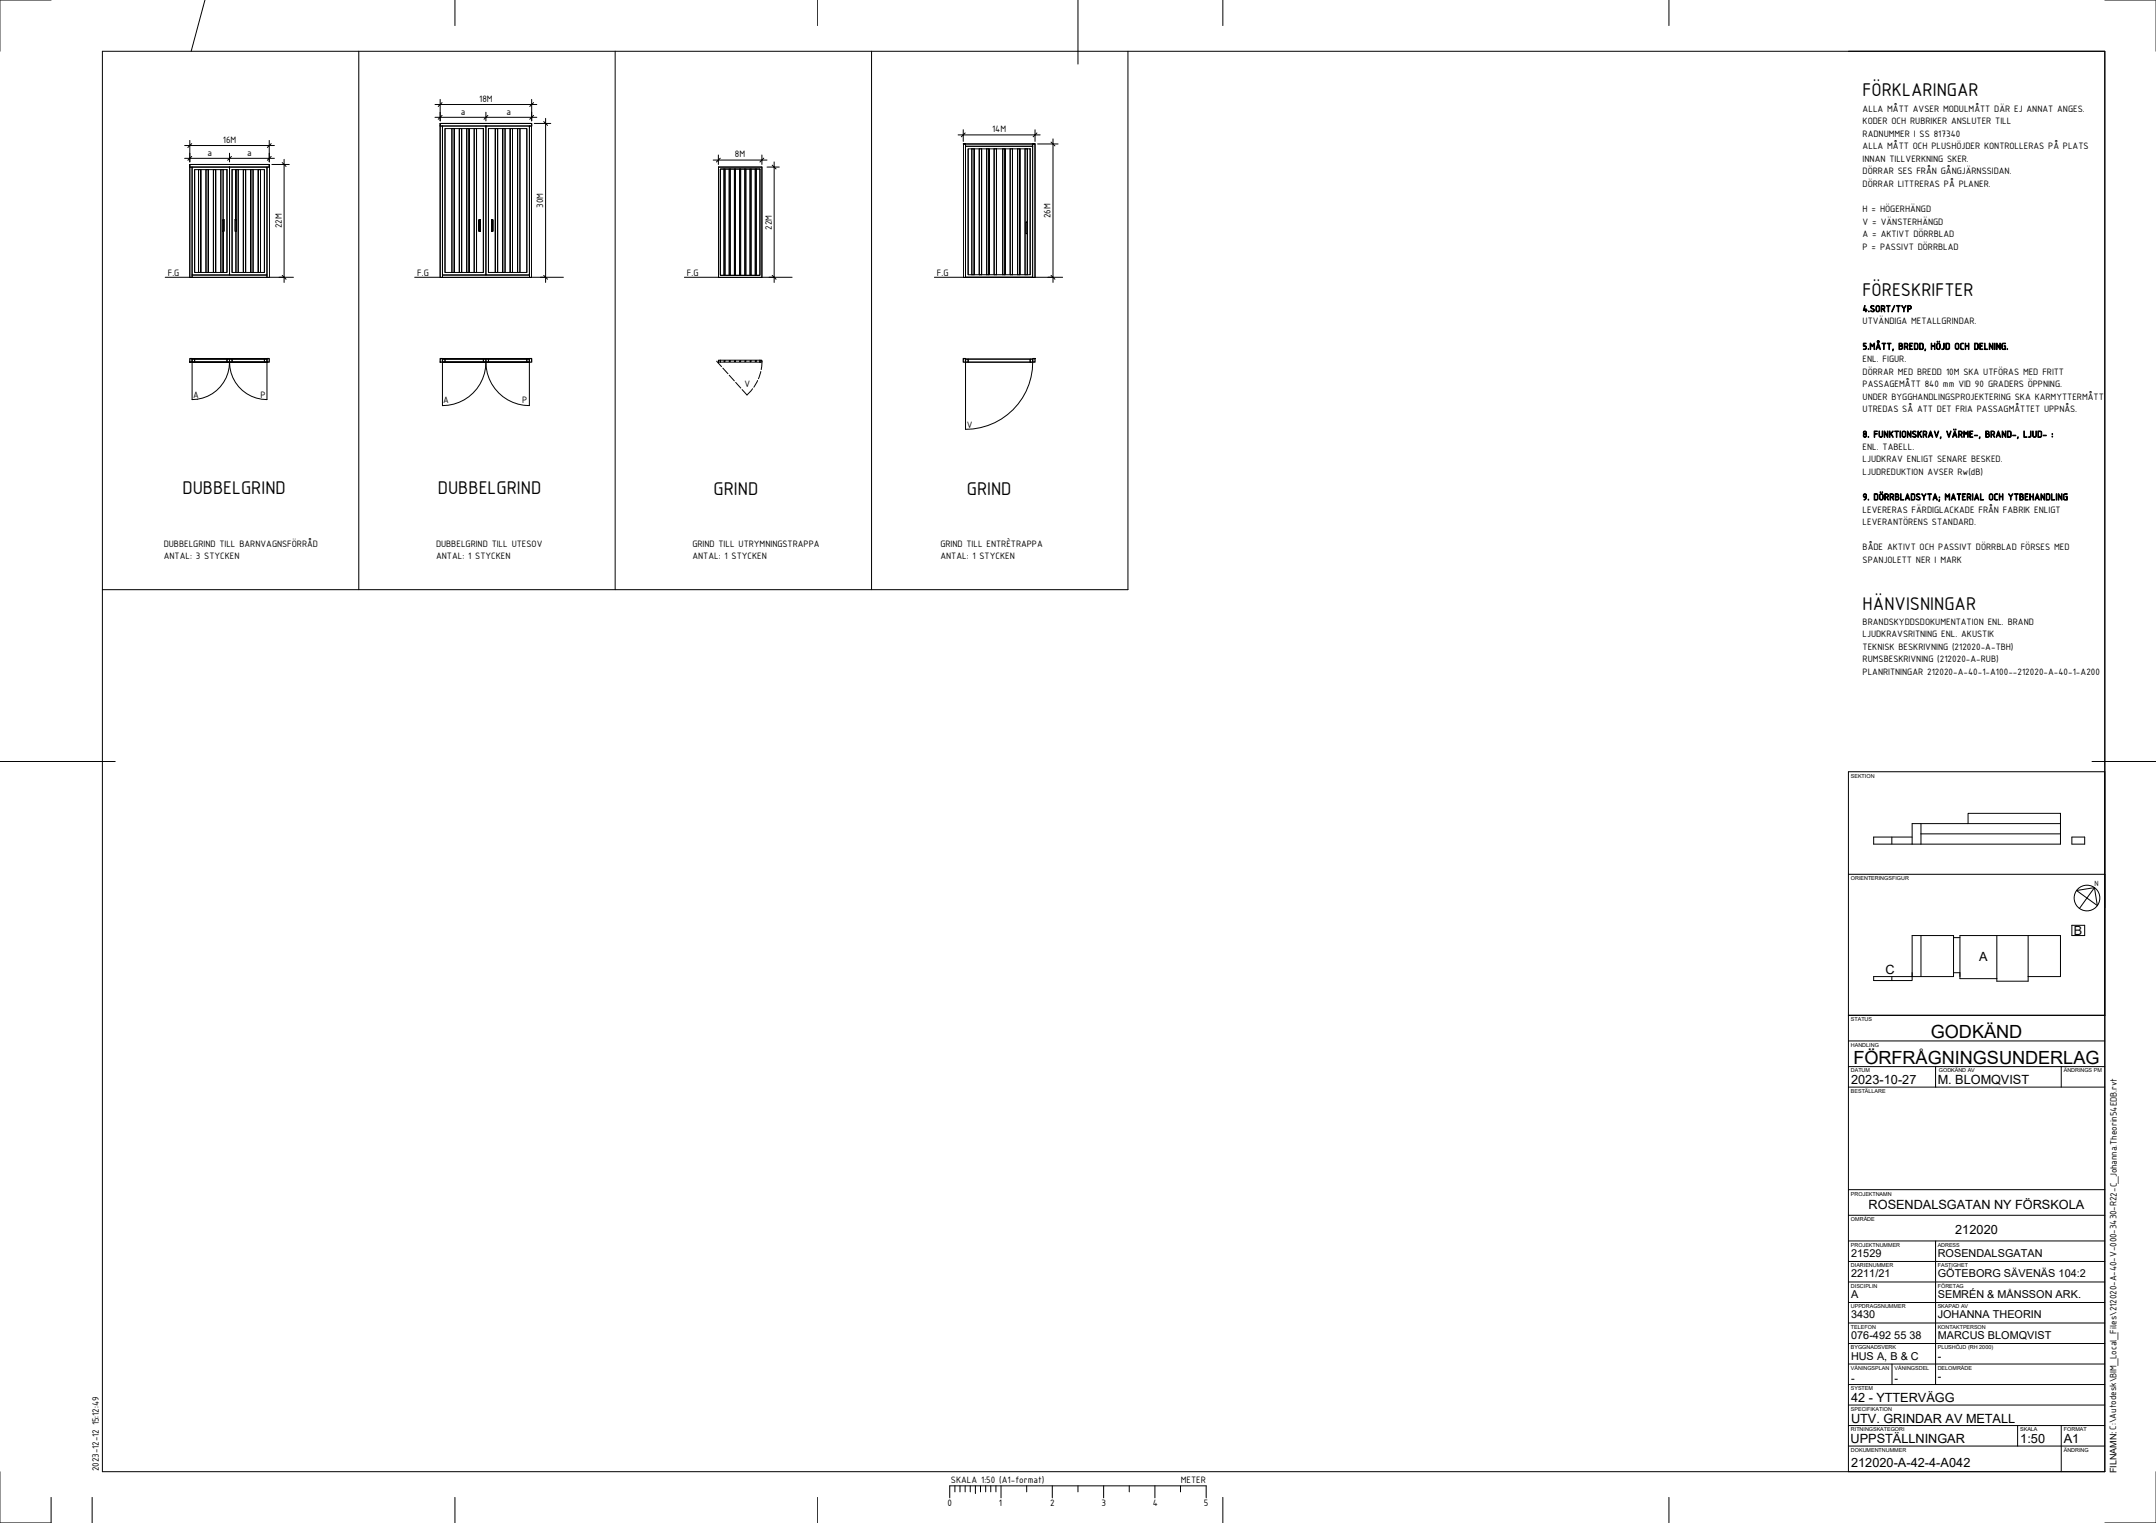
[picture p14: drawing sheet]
<svg xmlns="http://www.w3.org/2000/svg" width="841mm" height="594mm" viewBox="0 0 841 594" stroke-linecap="round" stroke-linejoin="round" font-family="sans-serif">
<defs><g id="words">
<g font-size="7.7">
<text x="726.6" y="37.3">FÖRKLARINGAR</text>
<text x="726.6" y="115.7">FÖRESKRIFTER</text>
<text x="71.2" y="192.8">DUBBELGRIND</text>
<text x="170.8" y="192.8">DUBBELGRIND</text>
<text x="278.4" y="193.1">GRIND</text>
<text x="377.2" y="193.1">GRIND</text>
<text x="726.6" y="237.9">HÄNVISNINGAR</text>
</g>
<g font-size="7.1">
<text x="753.2" y="405">GODKÄND</text>
<text x="723" y="415">FÖRFRÅGNINGSUNDERLAG</text>
</g>
<g font-size="5">
<text x="809" y="364.8">B</text>
<text x="772.1" y="374.8">A</text>
<text x="735.5" y="380.1">C</text>
<text x="722.1" y="423">2023-10-27</text>
<text x="755.9" y="423">M. BLOMQVIST</text>
<text x="728.9" y="471.5">ROSENDALSGATAN NY FÖRSKOLA</text>
<text x="762.7" y="481.5">212020</text>
<text x="722.1" y="547">42 - YTTERVÄGG</text>
<text x="722.1" y="555">UTV. GRINDAR AV METALL</text>
<text x="721.9" y="563">UPPSTÄLLNINGAR</text>
<text x="788.1" y="563">1:50</text>
<text x="805.1" y="563">A1</text>
<text x="722.1" y="572.1">212020-A-42-4-A042</text>
</g>
<g font-size="4.2">
<text x="722.1" y="490.3">21529</text>
<text x="755.9" y="490.3">ROSENDALSGATAN</text>
<text x="722.1" y="498.3">2211/21</text>
<text x="755.9" y="498.3">GÖTEBORG SÄVENÄS 104:2</text>
<text x="722.1" y="506.3">A</text>
<text x="755.9" y="506.3">SEMRÉN &amp; MÅNSSON ARK.</text>
<text x="722.1" y="514.3">3430</text>
<text x="755.9" y="514.3">JOHANNA THEORIN</text>
<text x="722.1" y="522.3">076-492 55 38</text>
<text x="755.9" y="522.3">MARCUS BLOMQVIST</text>
<text x="722.1" y="530.3">HUS A, B &amp; C</text>
<text x="755.9" y="530.3">-</text>
<text x="722.1" y="539.1">-</text>
<text x="739.1" y="539.1">-</text>
<text x="755.9" y="538.3">-</text>
</g>
<g font-size="3.9">
<text x="186.9" y="39.8">18M</text>
<text x="179.7" y="44.7">a</text>
<text x="197.6" y="44.7">a</text>
<text x="726.6" y="43.6">ALLA MÅTT AVSER MODULMÅTT DÄR EJ ANNAT ANGES.</text>
<text x="387" y="51.6">14M</text>
<text x="726.6" y="48.5">KODER OCH RUBRIKER ANSLUTER TILL</text>
<text x="726.6" y="53.4">RADNUMMER I SS 817340</text>
<text x="86.9" y="55.8">16M</text>
<text x="726.6" y="58.3">ALLA MÅTT OCH PLUSHÖJDER KONTROLLERAS PÅ PLATS</text>
<text x="80.9" y="60.7">a</text>
<text x="96.4" y="60.7">a</text>
<text x="286.7" y="61.4">8M</text>
<text x="726.6" y="63.1">INNAN TILLVERKNING SKER.</text>
<text x="726.6" y="68.1">DÖRRAR SES FRÅN GÅNGJÄRNSSIDAN.</text>
<text x="726.6" y="72.9">DÖRRAR LITTRERAS PÅ PLANER.</text>
<text x="211.9" y="81.1" transform="rotate(-90 211.9 81.1)">30M</text>
<text x="726.6" y="82.7">H = HÖGERHÄNGD</text>
<text x="109.9" y="89.1" transform="rotate(-90 109.9 89.1)">22M</text>
<text x="301" y="89.6" transform="rotate(-90 301 89.6)">22M</text>
<text x="409.8" y="85.1" transform="rotate(-90 409.8 85.1)">26M</text>
<text x="726.6" y="87.6">V = VÄNSTERHÄNGD</text>
<text x="726.6" y="92.5">A = AKTIVT DÖRRBLAD</text>
<text x="726.6" y="97.4">P = PASSIVT DÖRRBLAD</text>
<text x="65.4" y="107.5">F.G</text>
<text x="162.7" y="107.5">F.G</text>
<text x="268" y="107.5">F.G</text>
<text x="365.5" y="107.5">F.G</text>
<text x="726.6" y="121.7">4.SORT/TYP</text>
<text x="726.6" y="126.6">UTVÄNDIGA METALLGRINDAR.</text>
<text x="726.6" y="136.4">5.MÅTT, BREDD, HÖJD OCH DELNING.</text>
<text x="726.6" y="141.2">ENL. FIGUR.</text>
<text x="726.6" y="146.1">DÖRRAR MED BREDD 10M SKA UTFÖRAS MED FRITT</text>
<text x="75.3" y="155.1">A</text>
<text x="101.6" y="155.1">P</text>
<text x="290.4" y="150.9">V</text>
<text x="726.6" y="151">PASSAGEMÅTT 840 mm VID 90 GRADERS ÖPPNING.</text>
<text x="726.6" y="155.9">UNDER BYGGHANDLINGSPROJEKTERING SKA KARMYTTERMÅTT</text>
<text x="172.8" y="157.1">A</text>
<text x="203.8" y="157.1">P</text>
<text x="726.6" y="160.8">UTREDAS SÅ ATT DET FRIA PASSAGMÅTTET UPPNÅS.</text>
<text x="377.2" y="166.8">V</text>
<text x="726.6" y="170.6">8. FUNKTIONSKRAV, VÄRME-, BRAND-, LJUD- :</text>
<text x="726.6" y="175.5">ENL. TABELL.</text>
<text x="726.6" y="180.4">LJUDKRAV ENLIGT SENARE BESKED.</text>
<text x="726.6" y="185.3">LJUDREDUKTION AVSER Rw(dB)</text>
<text x="726.6" y="195.1">9. DÖRRBLADSYTA; MATERIAL OCH YTBEHANDLING</text>
<text x="726.6" y="200">LEVERERAS FÄRDIGLACKADE FRÅN FABRIK ENLIGT</text>
<text x="726.6" y="204.9">LEVERANTÖRENS STANDARD.</text>
<text x="63.9" y="213.3">DUBBELGRIND TILL BARNVAGNSFÖRRÅD</text>
<text x="170.1" y="213.3">DUBBELGRIND TILL UTESOV</text>
<text x="270.1" y="213.3">GRIND TILL UTRYMNINGSTRAPPA</text>
<text x="366.8" y="213.3">GRIND TILL ENTRÈTRAPPA</text>
<text x="726.6" y="214.7">BÅDE AKTIVT OCH PASSIVT DÖRRBLAD FÖRSES MED</text>
<text x="63.9" y="218.2">ANTAL: 3 STYCKEN</text>
<text x="170.1" y="218.2">ANTAL: 1 STYCKEN</text>
<text x="270.1" y="218.2">ANTAL: 1 STYCKEN</text>
<text x="366.8" y="218.2">ANTAL: 1 STYCKEN</text>
<text x="726.6" y="219.6">SPANJOLETT NER I MARK</text>
<text x="726.6" y="243.7">BRANDSKYDDSDOKUMENTATION ENL. BRAND</text>
<text x="726.6" y="248.6">LJUDKRAVSRITNING ENL. AKUSTIK</text>
<text x="726.6" y="253.5">TEKNISK BESKRIVNING (212020-A-TBH)</text>
<text x="726.6" y="258.4">RUMSBESKRIVNING (212020-A-RUB)</text>
<text x="726.6" y="263.3">PLANRITNINGAR 212020-A-40-1-A100--212020-A-40-1-A200</text>
<text x="38.6" y="556" transform="rotate(-90 38.6 556)">15:12:49</text>
<text x="38.5" y="573.9" transform="rotate(-90 38.5 573.9)">2023-12-12</text>
<text x="370.9" y="578.5">SKALA 1:50 (A1-format)</text>
<text x="460.6" y="578.5">METER</text>
<text x="369.6" y="587.6">0</text>
<text x="389.6" y="587.6">1</text>
<text x="409.6" y="587.6">2</text>
<text x="429.6" y="587.6">3</text>
<text x="449.6" y="587.6">4</text>
<text x="469.6" y="587.6">5</text>
</g>
<text font-size="3.5" x="825.6" y="574.6" transform="rotate(-90 825.6 574.6)">FILNAMN: C:\Autodesk\BIM_Local_Files\212020-A-40-V-000-3430-R22-C_Johanna.Theorin54EDB.rvt</text>
<text font-size="3.2" x="817" y="345.7">N</text>
<g font-size="2.1">
<text x="722" y="303.3">SEKTION</text>
<text x="722" y="343.3">ORIENTERINGSFIGUR</text>
<text x="722" y="398.3">STATUS</text>
<text x="722" y="408.3">HANDLING</text>
<text x="722" y="418.3">DATUM</text>
<text x="756.3" y="418.3">GODKÄND AV</text>
<text x="805.1" y="418.3">ÄNDRINGS PM</text>
<text x="722" y="426.3">BESTÄLLARE</text>
<text x="722" y="466.3">PROJEKTNAMN</text>
<text x="722" y="476.3">OMRÅDE</text>
<text x="722" y="486.3">PROJEKTNUMMER</text>
<text x="755.9" y="486.3">ADRESS</text>
<text x="722" y="494.3">DIARIENUMMER</text>
<text x="755.9" y="494.3">FASTIGHET</text>
<text x="722" y="502.3">DISCIPLIN</text>
<text x="755.9" y="502.3">FÖRETAG</text>
<text x="722" y="510.3">UPPDRAGSNUMMER</text>
<text x="755.9" y="510.3">SKAPAD AV</text>
<text x="722" y="518.4">TELEFON</text>
<text x="755.9" y="518.4">KONTAKTPERSON</text>
<text x="722" y="526.4">BYGGNADSVERK</text>
<text x="755.9" y="526.4">PLUSHÖJD (RH 2000)</text>
<text x="722" y="534.4">VÅNINGSPLAN</text>
<text x="739" y="534.4">VÅNINGSDEL</text>
<text x="755.9" y="534.4">DELOMRÅDE</text>
<text x="722" y="542.4">SYSTEM</text>
<text x="722" y="550.4">SPECIFIKATION</text>
<text x="722" y="558.4">RITNINGSKATEGORI</text>
<text x="788.1" y="558.4">SKALA</text>
<text x="805.1" y="558.4">FORMAT</text>
<text x="722" y="566.4">DOKUMENTNUMMER</text>
<text x="805.1" y="566.4">ÄNDRING</text>
</g>
</g></defs>
<g fill="none" stroke="#000" stroke-width=".39">
<path d="M0 0h19.9M79.9 0l-5.3 20M177.5 0v10M319 0v10M420.5 0v25M477 0v10M651 0v10M821.1 0h20M39.9 20h781.2v554.1h-781.2zM140 20v210M171.7 38.8v8.4M207.4 38.8v8.4"/>
<path d="M240 20v210M340 20v210M440 20v210h-400.1M721 20h100.1v334M72 56.8h35M74 54.8v8.4M74.8 56l-1.5 1.5M89.5 59.8v3.4M105 54.8v8.4M105.8 56l-1.5 1.5M169.7 40.8h39.7M169.7 45.8h39.7"/>
<path d="M171.7 48.2h35.7v.9v-.9h-17.9M171.7 48.2v.9v-.9M172.4 40l-1.5 1.5M172.4 45l-1.5 1.5M172.6 49.1h16.9v58.2h-16.9zM172.6 49.1v59.1M173.6 50.2h15v56.1h-15zM173.6 50.2v56.1M177.2 50.2v56.1v-56.1M177.2 50.2h-.9v56.1h.9M180.1 50.2v56.1v-56.1M180.1 50.2h-.9v56.1h.9"/>
<path d="M183 50.2v56.1v-56.1M183 50.2h-.9v56.1h.9M185.9 50.2v56.1v-56.1M185.9 50.2h-.9v56.1h.9M188.6 50.2v56.1M189.5 43.8v3.4M189.5 49.1h17v58.2h-17zM190.3 45l-1.5 1.5M190.5 50.2h15v56.1h-15zM190.5 50.2v56.1M193.2 50.2h.9v56.1h-.9M196.1 50.2h.9v56.1h-.9"/>
<path d="M199 50.2h.9v56.1h-.9M201.9 50.2h.9v56.1h-.9M205.5 50.2v56.1M206.5 49.1v59.1M208.2 40l-1.5 1.5M208.2 45l-1.5 1.5M208.4 48.2h6.4M212.1 47.4l1.5 1.5M212.8 46.2v64M373.7 52.6h32M375.8 56.2h.8h-.8M375.8 50.6v4.6"/>
<path d="M375.8 56.2v52M376.5 51.9l-1.5 1.5M376.6 57.1h26.2M377.7 58.1h24.1v49.1h-24.1zM377.7 58.1v49.1M380 58.1v49.1v-49.1M380 58.1h-.9v49.1h.9M382.9 58.1v49.1v-49.1M382.9 58.1h-.9v49.1h.9M385.8 58.1v49.1v-49.1M385.8 58.1h-.9v49.1h.9M388.7 58.1v49.1v-49.1"/>
<path d="M388.7 58.1h-.9v49.1h.9M392 58.1h-.8v49.1h.8M392 58.1v49.1v-49.1M394.9 58.1h-.8v49.1h.8M394.9 58.1v49.1v-49.1M397.8 58.1h-.8v49.1h.8M397.8 58.1v49.1v-49.1M400.7 58.1h-.8v49.1h.8M400.7 58.1v49.1v-49.1M401.8 58.1v49.1M403.8 56.2h-1h1M403.8 50.6v4.6"/>
<path d="M403.8 56.2v52M404.5 51.9l-1.5 1.5M404.7 56.2h8M410 55.4l1.5 1.5M410.8 54.2v56M72 61.8h35M74 64.2h31v1v-1h-15.5M74 64.2v1v-1M74.8 61l-1.5 1.5M74.9 65.2v43M74.9 65.2h14.6v42.1h-14.6zM75.9 66.2h12.6v40.1h-12.6z"/>
<path d="M75.9 66.2v40.1M78.3 66.2h-.9v40.1h.9M78.3 66.2v40.1v-40.1M81.2 66.2h-.9v40.1h.9M81.2 66.2v40.1v-40.1M84.1 66.2h-.9v40.1h.9M84.1 66.2v40.1v-40.1M88.5 66.2v40.1M89.5 65.2h14.6v42.1h-14.6zM90.3 61l-1.5 1.5M90.5 66.2h12.6v40.1h-12.6zM90.5 66.2v40.1"/>
<path d="M92 66.2h.9v40.1h-.9v-16h-.3v-4.6v4.6h.5v-4.6h-.5h.3M94.9 66.2h.9v40.1h-.9M97.8 66.2h.9v40.1h-.9M100.7 66.2h.9v40.1h-.9M103.1 66.2v40.1M104.1 65.2v43M105.8 61l-1.5 1.5M106 64.2h6.8M110.1 63.4l1.5 1.5M110.8 62.2v48M278.2 62.4h21M280.2 60.5v3.7"/>
<path d="M281 61.7l-1.5 1.5M281 65.9h15.4v41.5h-15.4zM282.4 65.9h14M282.4 65.9v41.5M282.4 65.9h-1.4v41.5h1.4M282.8 65.9v41.5M284.5 65.9v41.5M284.8 65.9v41.5M286.5 65.9v41.5M286.9 65.9v41.5M288.5 65.9v41.5M288.9 65.9v41.5"/>
<path d="M290.6 65.9v41.5M290.9 65.9v41.5M292.6 65.9v41.5M293 65.9v41.5M294.6 65.9v41.5M295 65.9v41.5M296.4 65.9v41.5h-1.4M297.2 60.5v3.7M297.9 61.7l-1.5 1.5M299.2 65.2h4.8M301.2 64.4l1.5 1.5M302 63.2v47"/>
<path d="M87 90.3h.3v-4.6v4.6h-.5v-4.6h.5h-.3v-19.5h-.9v40.1h.9M87 90.3v16v-16M92 85.7v-19.5v19.5M186.8 85.7v4.6h.5v-4.6v4.6h-.5v-4.6h.5zM191.7 85.7v4.6h.6v-4.6h-.6h.6v4.6h-.6zM400.1 86.6h.5v4.6h-.5zM64.5 108.2h50M74 108.2h.9h-.9M74 108.2v-43h31v43M74.9 107.3h29.2M94.9 106.3v-40.1v40.1M97.8 106.3v-40.1v40.1"/>
<path d="M100.7 106.3v-40.1v40.1M105 108.2h-.9h.9M110.1 107.4l1.5 1.5M161.8 108.2h58M171.7 108.2h.9h-.9M171.7 108.2v-59.1h35.7v59.1M172.6 107.3h33.9M193.2 106.3v-56.1v56.1M196.1 106.3v-56.1v56.1M199 106.3v-56.1v56.1M201.9 106.3v-56.1v56.1M207.4 108.2h-.9h.9"/>
<path d="M212.1 107.4l1.5 1.5M267 108.2h42M280.2 108.2v-43h17v43M282.4 107.4h12.6M301.2 107.4l1.5 1.5M364.5 108.2h50M375.8 108.2h.8h-.8M376.6 108.2v-52h26.2v52M403.8 108.2h-1h1M410 107.4l1.5 1.5M74.9 139.9h29.2M172.6 139.9h33.9"/>
<path d="M74.9 141.3v14.6a14.6 14.6 0 0 0 14.6-14.6M74.9 140.1h1v1.2h-1zM74.9 141.3h14.6h-14.6M74.9 141.3h29.2M74.9 140.1h29.2v15.8a14.6 14.6 0 0 1-14.6-14.6M75.9 140.1v1.2M88.5 140.1h1v1.2h-1zM88.5 140.1v1.2M89.5 140.1v1.2M89.5 141.3h14.6h-14.6M90.5 140.1v1.2M103.1 140.1v1.2"/>
<path d="M172.6 140.1h33.9v18.1a16.9 16.9 0 0 1-17-16.9M172.6 141.3v16.9a16.9 16.9 0 0 0 16.9-16.9M172.6 140.1h1v1.2h-1zM172.6 141.3h16.9h-16.9M172.6 141.3h33.9M173.6 140.1v1.2M188.6 140.1h.9v1.2h-.9zM188.6 140.1v1.2M189.5 141.3h17h-17M189.5 140.1v1.2M190.5 140.1v1.2M205.5 140.1v1.2"/>
<path d="M279.5 140.9l2 2.1M280.2 140.5h.8v.8h-.8zM281 140.5h15.4v.8h-15.4zM282 143.6l2 2.2M282.4 140.7h.4v.4h-.4zM284.5 146.4l2 2.2M284.5 140.7h.3v.4h-.3zM286.5 140.7h.4v.4h-.4zM287 149.2l2 2.2M288.5 140.7h.4v.4h-.4zM290.6 140.7h.3v.4h-.3zM292.6 140.7h.4v.4h-.4z"/>
<path d="M293.6 151.6l-2.2 2.5-1.9-2.1M294.6 140.7h.4v.4h-.4zM295.5 148.4l-1.5 2.6M296.4 140.5h.8v.8h-.8zM296.8 144.9l-1 2.8M297.3 140.9l-.4 3.3M376.6 141.3h26.2a26.2 26.2 0 0 1-26.2 26.2zM376.6 140.1h1.1v1.2h-1.1zM376.6 140.1h26.2M377.7 140.1v1.2M401.8 140.1h1v1.2h-1zM401.8 140.1v1.2"/>
<path d="M0 297h44.9M816.1 297h25M821.1 301h-100.1v273.1M738 326.5v2.8M749.3 321.3v8M749.3 325.3h54.5M767.7 321.3v-4h36.1v12h-72.9v-2.8h15M803.8 321.3h-57.9v8M808.2 326.5h5v2.8h-5zM721 341h100.1M810 347.4l7-1.2 1.1 7zM817 346.2l-5.8 8.2"/>
<path d="M745.9 364.9h16.1v16h-31.1v1.6h15zM749.3 364.9v16M762 365.7h2.5M762 379.4h2.5M791.1 364.9v17.8h-12.2v-17.8M808.2 360.9h5v4h-5zM721 396h100.1M738 380.9v1.6M791.1 380.9h12.7v-16h-39.3v16.8h14.4M721 406h100.1M721 416.1h100.1M755 416.1v8"/>
<path d="M804.1 416.1v8M721 424.1h100.1M721 464.1h100.1M721 474h100.1M721 484.1h100.1M721 492.1h100.1M755 484.1v56M721 500.1h100.1M721 508.1h100.1M721 516.1h100.1M721 524.1h100.1M721 532.1h100.1"/>
<path d="M738 532.1v8M721 540.1h100.1M721 548.1h100.1M721 556.1h100.1M787 556.1v8M804.1 556.1v18M372.5 579.6v2.3M374.5 579.6v2.3M376.5 579.6v2.3M378.5 579.6v2.3M380.5 579.6v3M382.5 579.6v2.3"/>
<path d="M384.5 579.6v2.3M386.5 579.6v2.3M388.5 579.6v2.3M390.5 579.6v4.7M400.5 579.6v2.3M410.5 579.6v4.7M420.5 579.6v2.3M430.5 579.6v4.7M440.5 579.6v2.3M450.5 579.6v4.7M460.5 579.6v2.3M721 564.1h100.1"/>
<path d="M19.9 584.1v10h-19.9M35.9 584.1v10M177.5 584.1v10M319 584.1v10M470.5 584.3v-4.7h-100v4.7M477 584.1v10M651 584.1v10M821.1 594.1h20"/>
<circle cx="814.1" cy="350.3" r="5"/>
</g>
<path d="M74 139.9h.9v1.4h-.9zM104.1 139.9h.9v1.4h-.9zM171.7 139.9h.9v1.4h-.9zM206.5 139.9h.9v1.4h-.9zM375.8 139.9h.8v1.4h-.8zM402.8 139.9h1v1.4h-1z" fill="none" stroke="#000" stroke-width=".49"/>
<use href="#words"/>
</svg>
